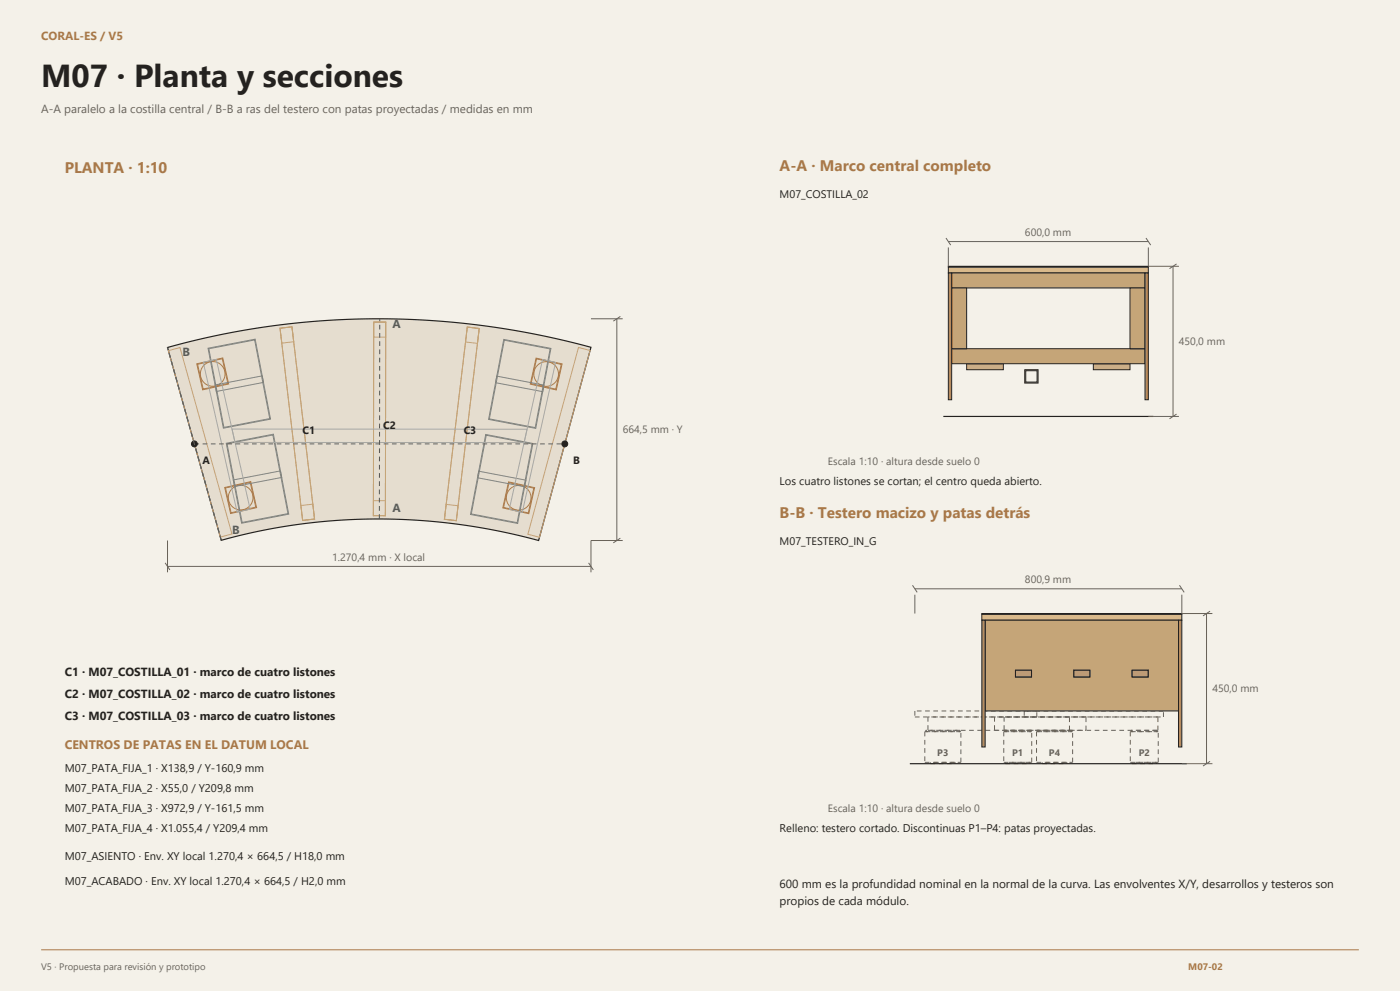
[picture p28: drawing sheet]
<svg xmlns="http://www.w3.org/2000/svg" width="420mm" height="297mm" viewBox="0 0 420 297" stroke-linecap="round" stroke-linejoin="round" font-family="sans-serif">
<defs><g id="words">
<text font-size="9.5" fill="#242220" x="12.3" y="26.1">M07 · Planta y secciones</text>
<g font-size="4.6" fill="#a97849">
<text x="19.4" y="51.9">PLANTA · 1:10</text>
<text x="233.9" y="51.2">A‐A · Marco central completo</text>
<text x="233.9" y="155.2">B‐B · Testero macizo y patas detrás</text>
</g>
<text font-size="3.7" fill="#a97849" x="19.4" y="224.4">CENTROS DE PATAS EN EL DATUM LOCAL</text>
<text font-size="3.5" fill="#a97849" x="12.3" y="12">CORAL‐ES / V5</text>
<text font-size="3.5" fill="#69635b" x="12.3" y="33.9">A‐A paralelo a la costilla central / B‐B a ras del testero con patas proyectadas / medidas en mm</text>
<g font-size="3.5" fill="#4f665b">
<text x="117.8" y="98.3">A</text>
<text x="54.8" y="106.8">B</text>
<text x="117.7" y="153.5">A</text>
<text x="69.6" y="160">B</text>
</g>
<g font-size="3.5" fill="#242220">
<text x="19.4" y="202.5">C1 · M07_COSTILLA_01 · marco de cuatro listones</text>
<text x="19.4" y="209.2">C2 · M07_COSTILLA_02 · marco de cuatro listones</text>
<text x="19.4" y="215.9">C3 · M07_COSTILLA_03 · marco de cuatro listones</text>
<text x="233.9" y="266">600 mm es la profundidad nominal en la normal de la curva. Las envolventes X/Y, desarrollos y testeros son</text>
<text x="233.9" y="271.1">propios de cada módulo.</text>
</g>
<g font-size="3.4" fill="#242220">
<text x="233.9" y="145.3">Los cuatro listones se cortan; el centro queda abierto.</text>
<text x="19.4" y="231.4">M07_PATA_FIJA_1 · X138,9 / Y‐160,9 mm</text>
<text x="19.4" y="237.4">M07_PATA_FIJA_2 · X55,0 / Y209,8 mm</text>
<text x="19.4" y="243.4">M07_PATA_FIJA_3 · X972,9 / Y‐161,5 mm</text>
<text x="19.4" y="249.4">M07_PATA_FIJA_4 · X1.055,4 / Y209,4 mm</text>
<text x="233.9" y="249.4">Relleno: testero cortado. Discontinuas P1–P4: patas proyectadas.</text>
<text x="19.4" y="257.9">M07_ASIENTO · Env. XY local 1.270,4 × 664,5 / H18,0 mm</text>
<text x="19.4" y="265.2">M07_ACABADO · Env. XY local 1.270,4 × 664,5 / H2,0 mm</text>
</g>
<g font-size="3.3" fill="#242220">
<text x="233.9" y="59.3">M07_COSTILLA_02</text>
<text x="233.9" y="163.3">M07_TESTERO_IN_G</text>
</g>
<g font-size="3.2" fill="#69635b">
<text x="307.5" y="70.6">600,0 mm</text>
<text x="353.7" y="103.4">450,0 mm</text>
<text x="186.8" y="129.8">664,5 mm · Y</text>
<text x="248.4" y="139.3">Escala 1:10 · altura desde suelo 0</text>
<text x="99.7" y="168">1.270,4 mm · X local</text>
<text x="307.5" y="174.7">800,9 mm</text>
<text x="363.7" y="207.4">450,0 mm</text>
<text x="248.4" y="243.4">Escala 1:10 · altura desde suelo 0</text>
</g>
<g font-size="3.2" fill="#242220">
<text x="90.7" y="130.1">C1</text>
<text x="114.9" y="128.7">C2</text>
<text x="139.1" y="130.2">C3</text>
<text x="60.8" y="139">A</text>
<text x="171.9" y="139">B</text>
</g>
<g font-size="2.8" fill="#69635b">
<text x="281.2" y="226.7">P3</text>
<text x="303.6" y="226.7">P1</text>
<text x="314.7" y="226.7">P4</text>
<text x="341.6" y="226.7">P2</text>
<text x="12.3" y="290.7">V5 · Propuesta para revisión y prototipo</text>
</g>
<text font-size="2.8" fill="#a97849" x="356.5" y="290.7">M07‐02</text>
</g></defs>
<path d="M0 0h420v297h-420z" fill="#f4f1e9"/>
<path d="M12.3 284.7h395.4" fill="none" stroke="#a97849" stroke-width=".3"/>
<path d="M50.3 104.1l15.6-3.7 15.8-2.7 15.9-1.6 16-.6 16 .6 15.9 1.6 15.7 2.6 16.1 3.8-15.7 57.9-11.7-2.8-12.3-2.1-12-1.2-12-.4-12 .4-11.9 1.2-11.7 2-11.6 2.8z" fill="#e5ddcf" stroke="#242220" stroke-width=".35"/>
<path d="M84 98.4l3.6-.4 6.8 57.6-3.6 .4zM84 98.4l3.6-.4 .5 4.4-3.6 .4zM112.1 96.5h3.6l-.1 58.1-3.6-.1zM112.1 96.5h3.6v4.5h-3.6zM140.2 98l3.6 .5-6.9 57.5-3.6-.4zM140.2 98l3.6 .5-.6 4.4-3.5-.4zM50.5 105.1l3.5-.9 15.6 55.8-3.5 1zM173.5 104.1l3.5 .9-15.2 56-3.4-.9zM90.3 151.5l3.5-.4 .6 4.5-3.6 .4zM112 150l3.6 .1v4.5l-3.6-.1zM133.9 151.2l3.5 .4-.5 4.4-3.6-.4z" fill="none" stroke="#c5a578" stroke-width=".3"/>
<g fill="none" stroke="#ac7b4b" stroke-width=".3">
<path d="M59 109l7.8-1.7 1.8 7.8-7.8 1.7zM59.3 109.2l7.4-1.7 1.7 7.4-7.5 1.7zM160.8 107.3l7.8 1.8-1.7 7.8-7.8-1.8zM161 107.6l7.4 1.6-1.7 7.4-7.4-1.6zM67.4 146.1l7.8-1.8 1.8 7.8-7.8 1.8zM67.7 146.3l7.4-1.7 1.6 7.4-7.4 1.7zM152.6 144.4l7.8 1.8-1.8 7.8-7.8-1.8zM152.7 144.7l7.4 1.6-1.6 7.4-7.4-1.6z"/>
<circle cx="63.8" cy="112.1" r="3.7"/>
<circle cx="163.9" cy="112.1" r="3.7"/>
<circle cx="72.2" cy="149.1" r="3.7"/>
<circle cx="155.6" cy="149.2" r="3.7"/>
</g>
<path d="M62.4 104.4l14.2-2.7 4.6 23.9-14.2 2.7zM62.6 104.5l13.8-2.6 4.5 23.6-13.7 2.6zM64.5 115.4l14.2-2.8 .3 2-14.1 2.7zM149 112.7l14.2 2.7-.4 2-14.1-2.7zM151.1 101.7l14.2 2.7-4.6 24-14.1-2.7zM151.3 102l13.7 2.6-4.4 23.6-13.8-2.7zM67.9 132.8l14.1-2.7 4.6 24-14.1 2.7zM68.1 133l13.8-2.6 4.5 23.5-13.8 2.7zM145.7 130.2l14.2 2.7-4.6 24-14.1-2.7zM145.9 130.4l13.7 2.7-4.5 23.5-13.7-2.6zM70 143.8l14.1-2.7 .4 2-14.1 2.7zM143.6 141.2l14.2 2.7-.4 2-14.2-2.7z" fill="none" stroke="#7f8682" stroke-width=".3"/>
<path d="M61 108.6l3.9-.9 10.1 44.9-3.9 .9zM162.8 107.8l3.9 .8-10 44.9-3.9-.8zM69.6 128.6h88.5l-.9 4h-86.7z" fill="none" stroke="#a7a9a7" stroke-width=".3"/>
<path d="M58.3 133h111.1" fill="none" stroke="#69635b" stroke-width=".3" stroke-dasharray="1.4 1.1" stroke-linecap="butt"/>
<g fill="#242220" stroke="#242220" stroke-width=".3">
<circle cx="58.3" cy="133" r=".88"/>
<circle cx="169.4" cy="133" r=".88"/>
</g>
<path d="M113.8 155.5l.1-60M66.4 161.9l-16.1-57.8" fill="none" stroke="#4f665b" stroke-width=".32" stroke-dasharray="1.4 1.1" stroke-linecap="butt"/>
<path d="M177.3 95.5h9.5M185 95.5v66.5M186.1 94.8l-2.1 1.4M49.5 168.7l1.5 2.1M50.3 162v9.5M50.3 169.8h127M176.6 168.7l1.4 2.1M186.1 161.3l-2.1 1.4M186.8 162h-9.5v9.5" fill="none" stroke="#69635b" stroke-width=".3"/>
<g fill="#d9b98b" stroke="#242220" stroke-width=".3">
<path d="M284.5 80h60v1.8h-60z"/>
<path d="M284.5 79.8h60v.2h-60z"/>
</g>
<g fill="#ceaf80" stroke="#242220" stroke-width=".3">
<path d="M290 109h11v1.8h-11z"/>
<path d="M328 109h11v1.8h-11z"/>
</g>
<g fill="#c5a578" stroke="#242220" stroke-width=".3">
<path d="M285.5 81.8h58v4.5h-58z"/>
<path d="M285.5 104.5h58v4.5h-58z"/>
<path d="M285.5 86.3h4.5v18.2h-4.5z"/>
<path d="M339 86.3h4.5v18.2h-4.5z"/>
</g>
<path d="M307.4 110.8h4v4h-4z" fill="#a7a9a7" stroke="#242220" stroke-width=".3"/>
<path d="M307.7 111.1h3.4v3.4h-3.4z" fill="#f4f1e9" stroke="#242220" stroke-width=".3"/>
<g fill="#b68a5b" stroke="#242220" stroke-width=".3">
<path d="M284.5 81.8h1v38h-1z"/>
<path d="M343.5 81.8h1v38h-1z"/>
</g>
<path d="M283 124.8h63" fill="none" stroke="#242220" stroke-width=".35"/>
<path d="M283.8 71.3l1.4 2.2M284.5 74.2v5.6M284.5 72.4h60M343.8 71.3l1.4 2.2M344.5 74.2v5.6h9.2M351.9 79.8v45M353 79.1l-2.1 1.4M344.5 124.8h9.2M353 124.1l-2.1 1.4" fill="none" stroke="#69635b" stroke-width=".3"/>
<g fill="none" stroke="#69635b" stroke-width=".3" stroke-dasharray="1.4 1.1" stroke-linecap="butt">
<path d="M274.5 214.9h36.5M274.5 213.1v1.8M277.4 219.3v9.2M277.7 219.3h10.3M277.7 218.9v.4M278.4 218.9h42.4M278.4 214.9v4M288 219.3v-.4M288 218.9h-10.3M288.3 219.3h-10.9M298.4 218.9h27.4M298.4 214.9v4"/>
<path d="M301.1 219.3v9.2M301.2 218.9h46.2M301.2 214.9v4M301.3 219.3h8M301.3 218.9v.4M307.3 214.9h41.7M307.3 213.1v1.8M309.3 219.3v-.4M309.3 218.9h-8M309.5 219.3h-8.4M311 219.3v9.2M311 214.9v-1.8"/>
<path d="M311 213.1h-36.5M311.2 219.3h10.3M311.2 218.9v.4M320.8 218.9v-4M320.8 214.9h-42.4M321.5 219.3v-.4M321.5 218.9h-10.3M321.8 219.3h-10.8M325.8 218.9v-4M325.8 214.9h-27.4M339.1 219.3v9.2M339.3 219.3h8"/>
<path d="M339.3 218.9v.4M347.3 219.3v-.4M347.3 218.9h-8M347.4 218.9v-4M347.4 214.9h-46.2M347.5 219.3h-8.4M349 214.9v-1.8M349 213.1h-41.7M277.4 228.5h10.9M279.2 228.9h7.4M279.2 228.5v.4M286.6 228.9v-.4"/>
<path d="M286.6 228.5h-7.4M288.3 228.5v-9.2M301.1 228.5h8.4M301.6 228.9h7.4M301.6 228.5v.4M309 228.9v-.4M309 228.5h-7.4M309.5 228.5v-9.2M311 228.5h10.8M312.7 228.9h7.4M312.7 228.5v.4M320.1 228.9v-.4"/>
<path d="M320.1 228.5h-7.4M321.8 228.5v-9.2M339.1 228.5h8.4M339.6 228.9h7.4M339.6 228.5v.4M347 228.9v-.4M347 228.5h-7.4M347.5 228.5v-9.2"/>
</g>
<g fill="#d9b98b" stroke="#242220" stroke-width=".3">
<path d="M294.5 184.1h60v1.8h-60z"/>
<path d="M294.5 183.9h60v.2h-60z"/>
</g>
<path d="M295.5 185.9h58v27.2h-58z" fill="#c5a578" stroke="#242220" stroke-width=".3"/>
<g fill="#f4f1e9" stroke="#242220" stroke-width=".3">
<path d="M322.1 200.9h4.9v2h-4.9z"/>
<path d="M304.6 200.9h4.9v2h-4.9z"/>
<path d="M339.6 200.9h4.9v2h-4.9z"/>
</g>
<g fill="#ae977a" stroke="#242220" stroke-width=".3">
<path d="M304.6 200.9h4.8v2h-4.8z"/>
<path d="M322.1 200.9h4.8v2h-4.8z"/>
<path d="M339.6 200.9h4.8v2h-4.8z"/>
</g>
<g fill="#b68a5b" stroke="#242220" stroke-width=".3">
<path d="M294.5 185.9h1v38h-1z"/>
<path d="M353.5 185.9h1v38h-1z"/>
</g>
<path d="M273 228.9h83" fill="none" stroke="#242220" stroke-width=".35"/>
<path d="M273.7 175.4l1.5 2.1M274.5 178.2v5.7M274.5 176.5h80M353.8 175.4l1.5 2.1M354.5 178.2v5.7h9.2M362 183.9v45M363 183.2l-2.1 1.4M354.5 228.9h9.2M363 228.2l-2.1 1.4" fill="none" stroke="#69635b" stroke-width=".3"/>
<use href="#words"/>
</svg>
